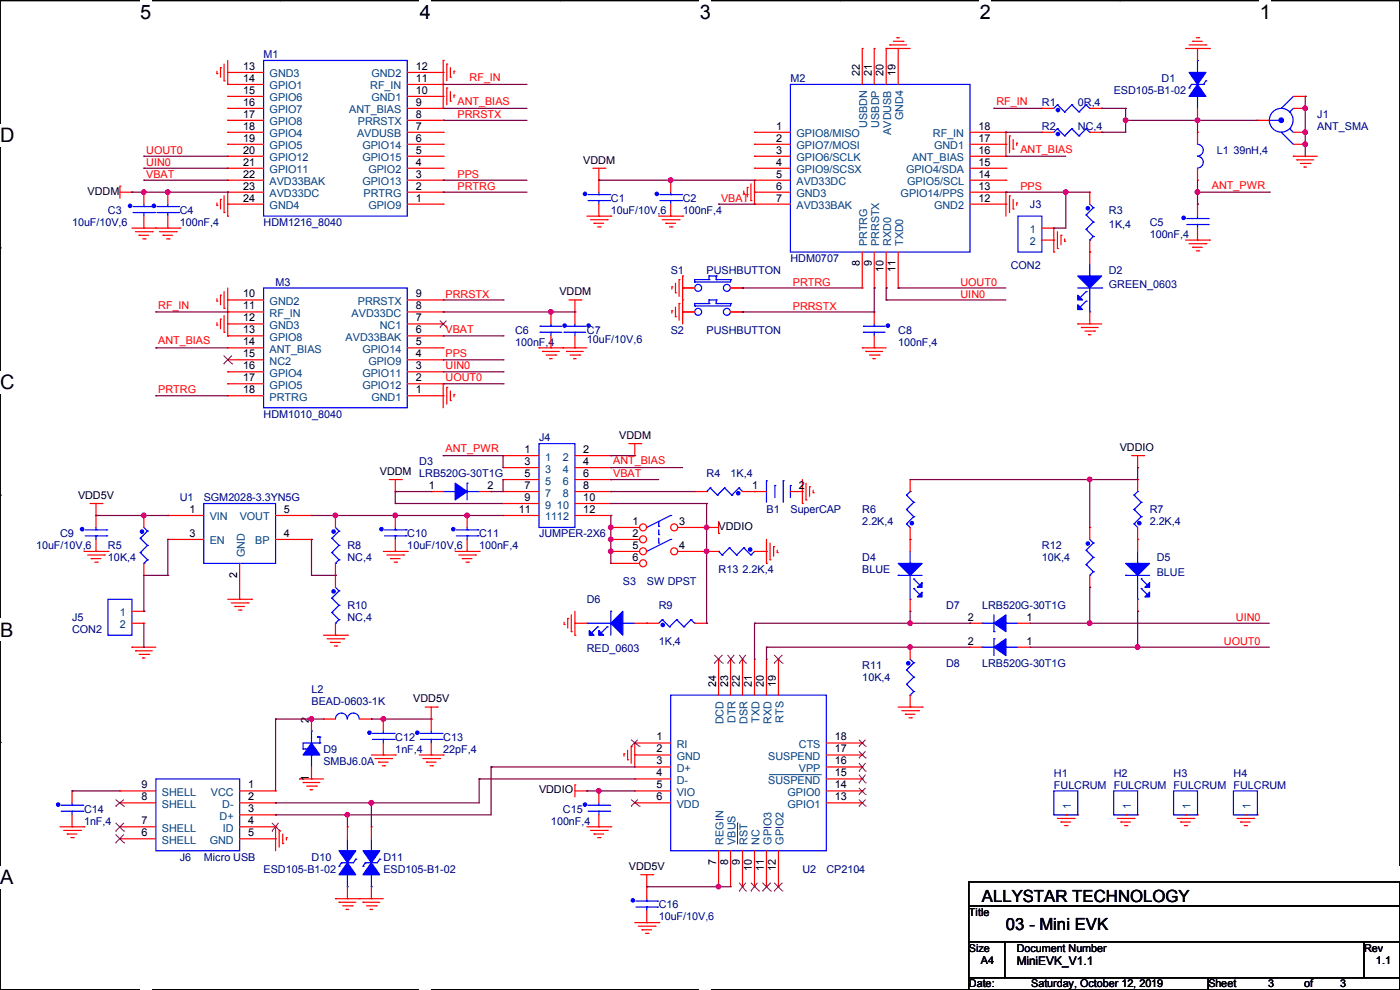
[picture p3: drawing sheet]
<svg xmlns="http://www.w3.org/2000/svg" width="297mm" height="210mm" viewBox="0 0 297 210" stroke-linecap="round" stroke-linejoin="round" font-family="sans-serif">
<defs><g id="words">
<g font-size="4.2">
<text x="29.7" y="3.9">5</text>
<text x="89.1" y="3.9">4</text>
<text x="148.5" y="3.9">3</text>
<text x="207.9" y="3.9">2</text>
<text x="267.2" y="3.9">1</text>
<text x="0" y="30.1">D</text>
<text x="0" y="82.6">C</text>
<text x="0" y="135">B</text>
<text x="0" y="187.5">A</text>
<text x="297" y="187.5">A</text>
</g>
<g font-size="3.6">
<text x="208.3" y="191.3">ALLYSTAR TECHNOLOGY</text>
<text x="213.4" y="197.4">03 - Mini EVK</text>
</g>
<text font-size="2.5" x="215.7" y="204.6">MiniEVK_V1.1</text>
<g font-size="2.3">
<text x="51.6" y="14.8">13</text>
<text x="51.6" y="17.4">14</text>
<text x="88.2" y="17.4">11</text>
<text x="88.2" y="14.8">12</text>
<text x="182.4" y="16.1" transform="rotate(-90 182.4 16.1)">22</text>
<text x="184.9" y="16.1" transform="rotate(-90 184.9 16.1)">21</text>
<text x="187.5" y="16.1" transform="rotate(-90 187.5 16.1)">20</text>
<text x="190" y="16.1" transform="rotate(-90 190 16.1)">19</text>
<text x="51.6" y="19.9">15</text>
<text x="51.6" y="22.4">16</text>
<text x="88.2" y="22.4">9</text>
<text x="88.2" y="19.9">10</text>
<text x="51.6" y="25">17</text>
<text x="51.6" y="27.5">18</text>
<text x="88.2" y="27.5">7</text>
<text x="88.2" y="25">8</text>
<text x="164.6" y="27.5">1</text>
<text x="207.6" y="27.5">18</text>
<text x="51.6" y="30.1">19</text>
<text x="51.6" y="32.6">20</text>
<text x="51.6" y="35.1">21</text>
<text x="88.2" y="35.1">4</text>
<text x="88.2" y="32.6">5</text>
<text x="88.2" y="30.1">6</text>
<text x="123.7" y="34.7">VDDM</text>
<text x="164.6" y="35.1">4</text>
<text x="164.6" y="32.6">3</text>
<text x="164.6" y="30.1">2</text>
<text x="207.6" y="32.6">16</text>
<text x="207.6" y="30.1">17</text>
<text x="207.6" y="35.1">15</text>
<text x="18.6" y="41.3">VDDM</text>
<text x="51.6" y="37.7">22</text>
<text x="51.6" y="40.2">23</text>
<text x="88.2" y="40.2">2</text>
<text x="88.2" y="37.7">3</text>
<text x="164.6" y="37.7">5</text>
<text x="164.6" y="40.2">6</text>
<text x="207.6" y="40.2">13</text>
<text x="207.6" y="37.7">14</text>
<text x="51.6" y="42.8">24</text>
<text x="88.2" y="42.8">1</text>
<text x="164.6" y="42.8">7</text>
<text x="207.6" y="42.8">12</text>
<text x="182.4" y="56.5" transform="rotate(-90 182.4 56.5)">8</text>
<text x="184.9" y="56.5" transform="rotate(-90 184.9 56.5)">9</text>
<text x="187.5" y="57.8" transform="rotate(-90 187.5 57.8)">10</text>
<text x="190" y="57.8" transform="rotate(-90 190 57.8)">11</text>
<text x="51.6" y="63.1">10</text>
<text x="51.6" y="65.6">11</text>
<text x="88.2" y="65.6">8</text>
<text x="88.2" y="63.1">9</text>
<text x="118.7" y="62.7">VDDM</text>
<text x="51.6" y="68.2">12</text>
<text x="51.6" y="70.7">13</text>
<text x="88.2" y="70.7">6</text>
<text x="88.2" y="68.2">7</text>
<text x="51.6" y="73.2">14</text>
<text x="51.6" y="75.8">15</text>
<text x="88.2" y="75.8">4</text>
<text x="88.2" y="73.2">5</text>
<text x="51.6" y="78.3">16</text>
<text x="51.6" y="80.9">17</text>
<text x="51.6" y="83.4">18</text>
<text x="88.2" y="83.4">1</text>
<text x="88.2" y="80.9">2</text>
<text x="88.2" y="78.3">3</text>
<text x="131.4" y="93.1">VDDM</text>
<text x="237.5" y="95.7">VDDIO</text>
<text x="80.6" y="100.8">VDDM</text>
<text x="111.3" y="96.1">1</text>
<text x="111.3" y="98.6">3</text>
<text x="111.3" y="101.2">5</text>
<text x="123.7" y="96.1">2</text>
<text x="123.7" y="98.6">4</text>
<text x="123.7" y="101.2">6</text>
<text x="16.6" y="105.8">VDD5V</text>
<text x="91" y="103.7">1</text>
<text x="103.4" y="103.7">2</text>
<text x="111.3" y="103.7">7</text>
<text x="111.3" y="106.3">9</text>
<text x="123.7" y="103.7">8</text>
<text x="123.7" y="106.3">10</text>
<text x="159.6" y="103.7">1</text>
<text x="169.5" y="103.7">2</text>
<text x="40.2" y="108.8">1</text>
<text x="40.2" y="113.9">3</text>
<text x="60.2" y="113.9">4</text>
<text x="60.2" y="108.8">5</text>
<text x="110" y="108.8">11</text>
<text x="123.7" y="108.8">12</text>
<text x="134.2" y="111.3">1</text>
<text x="134.2" y="113.9">2</text>
<text x="144.1" y="111.3">3</text>
<text x="152.5" y="112.4">VDDIO</text>
<text x="134.2" y="116.4">5</text>
<text x="134.2" y="119">6</text>
<text x="144.1" y="116.4">4</text>
<text x="50.3" y="122.6" transform="rotate(-90 50.3 122.6)">2</text>
<text x="205.3" y="131.7">2</text>
<text x="217.7" y="131.7">1</text>
<text x="205.3" y="136.7">2</text>
<text x="217.7" y="136.7">1</text>
<text x="87.7" y="149">VDD5V</text>
<text x="151.9" y="145.7" transform="rotate(-90 151.9 145.7)">24</text>
<text x="154.4" y="145.7" transform="rotate(-90 154.4 145.7)">23</text>
<text x="157" y="145.7" transform="rotate(-90 157 145.7)">22</text>
<text x="159.5" y="145.7" transform="rotate(-90 159.5 145.7)">21</text>
<text x="162.1" y="145.7" transform="rotate(-90 162.1 145.7)">20</text>
<text x="164.6" y="145.7" transform="rotate(-90 164.6 145.7)">19</text>
<text x="65.5" y="153.3" transform="rotate(-90 65.5 153.3)">2</text>
<text x="139.2" y="157.1">1</text>
<text x="139.2" y="159.6">2</text>
<text x="177.1" y="159.6">17</text>
<text x="177.1" y="157.1">18</text>
<text x="30" y="167.2">9</text>
<text x="52.6" y="167.2">1</text>
<text x="65.5" y="165.7" transform="rotate(-90 65.5 165.7)">1</text>
<text x="139.2" y="162.1">3</text>
<text x="139.2" y="164.7">4</text>
<text x="139.2" y="167.2">5</text>
<text x="177.1" y="167.2">14</text>
<text x="177.1" y="164.7">15</text>
<text x="177.1" y="162.1">16</text>
<text x="30" y="169.8">8</text>
<text x="52.6" y="169.8">2</text>
<text x="52.6" y="172.3">3</text>
<text x="114.4" y="168.3">VDDIO</text>
<text x="139.2" y="169.8">6</text>
<text x="177.1" y="169.8">13</text>
<text x="30" y="174.8">7</text>
<text x="30" y="177.4">6</text>
<text x="52.6" y="174.8">4</text>
<text x="52.6" y="177.4">5</text>
<text x="133.4" y="184.6">VDD5V</text>
<text x="151.9" y="183.5" transform="rotate(-90 151.9 183.5)">7</text>
<text x="154.4" y="183.5" transform="rotate(-90 154.4 183.5)">8</text>
<text x="157" y="183.5" transform="rotate(-90 157 183.5)">9</text>
<text x="159.5" y="184.8" transform="rotate(-90 159.5 184.8)">10</text>
<text x="162.1" y="184.8" transform="rotate(-90 162.1 184.8)">11</text>
<text x="164.6" y="184.8" transform="rotate(-90 164.6 184.8)">12</text>
<text x="205.5" y="194.2">Title</text>
<text x="205.5" y="201.8">Size</text>
<text x="215.7" y="201.8">Document Number</text>
<text x="289.4" y="201.8">Rev</text>
<text x="205.5" y="209.5">Date:</text>
<text x="208.1" y="204.4">A4</text>
<text x="218.7" y="209.5">Saturday, October 12, 2019</text>
<text x="256.3" y="209.5">Sheet</text>
<text x="269" y="209.5">3</text>
<text x="276.7" y="209.5">of</text>
<text x="284.3" y="209.5">3</text>
<text x="291.9" y="204.4">1.1</text>
</g>
<g font-size="2.3" fill="#000080">
<text x="55.9" y="12.4">M1</text>
<text x="167.7" y="17.4">M2</text>
<text x="246.4" y="17.4">D1</text>
<text x="221" y="22.5">R1</text>
<text x="228.7" y="22.5">0R,4</text>
<text x="236.3" y="20">ESD105-B1-02</text>
<text x="221" y="27.6">R2</text>
<text x="228.7" y="27.6">NC,4</text>
<text x="279.5" y="25.1">J1</text>
<text x="279.5" y="27.6">ANT_SMA</text>
<text x="258.1" y="32.7">L1</text>
<text x="261.7" y="32.7">39nH,4</text>
<text x="15.3" y="47.9">10uF/10V,6</text>
<text x="22.9" y="45.4">C3</text>
<text x="38.1" y="45.4">C4</text>
<text x="38.1" y="47.9">100nF,4</text>
<text x="55.9" y="47.9">HDM1216_8040</text>
<text x="129.6" y="42.8">C1</text>
<text x="129.6" y="45.4">10uF/10V,6</text>
<text x="144.8" y="42.8">C2</text>
<text x="144.8" y="45.4">100nF,4</text>
<text x="218.5" y="44.1">J3</text>
<text x="235.3" y="45.4">R3</text>
<text x="243.9" y="47.9">C5</text>
<text x="235.3" y="48.4">1K,4</text>
<text x="243.9" y="50.5">100nF,4</text>
<text x="142.3" y="58.1">S1</text>
<text x="149.9" y="58.1">PUSHBUTTON</text>
<text x="167.7" y="55.5">HDM0707</text>
<text x="214.4" y="57.1">CON2</text>
<text x="235.2" y="58.1">D2</text>
<text x="58.5" y="60.6">M3</text>
<text x="235.2" y="61.1">GREEN_0603</text>
<text x="109.3" y="70.8">C6</text>
<text x="124.5" y="70.8">C7</text>
<text x="142.3" y="70.8">S2</text>
<text x="149.9" y="70.8">PUSHBUTTON</text>
<text x="190.6" y="70.8">C8</text>
<text x="109.3" y="73.3">100nF,4</text>
<text x="124.5" y="72.8">10uF/10V,6</text>
<text x="190.6" y="73.3">100nF,4</text>
<text x="55.9" y="88.6">HDM1010_8040</text>
<text x="114.4" y="93.6">J4</text>
<text x="88.9" y="98.7">D3</text>
<text x="88.9" y="101.3">LRB520G-30T1G</text>
<text x="149.9" y="101.3">R4</text>
<text x="155" y="101.3">1K,4</text>
<text x="38.1" y="106.3">U1</text>
<text x="43.2" y="106.3">SGM2028-3.3YN5G</text>
<text x="12.7" y="114">C9</text>
<text x="86.4" y="114">C10</text>
<text x="101.6" y="114">C11</text>
<text x="114.4" y="114">JUMPER-2X6</text>
<text x="162.6" y="108.9">B1</text>
<text x="167.7" y="108.9">SuperCAP</text>
<text x="182.9" y="108.9">R6</text>
<text x="182.9" y="111.4">2.2K,4</text>
<text x="243.9" y="108.9">R7</text>
<text x="243.9" y="111.4">2.2K,4</text>
<text x="7.7" y="116.5">10uF/10V,6</text>
<text x="22.9" y="116.5">R5</text>
<text x="22.9" y="119">10K,4</text>
<text x="73.7" y="116.5">R8</text>
<text x="73.7" y="119">NC,4</text>
<text x="86.4" y="116.5">10uF/10V,6</text>
<text x="101.6" y="116.5">100nF,4</text>
<text x="182.9" y="119">D4</text>
<text x="221" y="116.5">R12</text>
<text x="221" y="119">10K,4</text>
<text x="245.4" y="119">D5</text>
<text x="132.1" y="124.1">S3</text>
<text x="137.2" y="124.1">SW DPST</text>
<text x="152.5" y="121.6">R13</text>
<text x="157.5" y="121.6">2.2K,4</text>
<text x="182.9" y="121.6">BLUE</text>
<text x="245.4" y="122.1">BLUE</text>
<text x="15.3" y="131.7">J5</text>
<text x="73.7" y="129.2">R10</text>
<text x="73.7" y="131.7">NC,4</text>
<text x="124.5" y="127.9">D6</text>
<text x="139.8" y="129.2">R9</text>
<text x="200.7" y="129.2">D7</text>
<text x="208.3" y="129.2">LRB520G-30T1G</text>
<text x="15.3" y="134.3">CON2</text>
<text x="139.8" y="136.8">1K,4</text>
<text x="124.5" y="138.3">RED_0603</text>
<text x="182.9" y="141.9">R11</text>
<text x="200.7" y="141.4">D8</text>
<text x="208.3" y="141.4">LRB520G-30T1G</text>
<text x="66.1" y="147">L2</text>
<text x="66.1" y="149.5">BEAD-0603-1K</text>
<text x="182.9" y="144.4">10K,4</text>
<text x="68.6" y="159.7">D9</text>
<text x="83.9" y="157.1">C12</text>
<text x="83.9" y="159.7">1nF,4</text>
<text x="94" y="157.1">C13</text>
<text x="94" y="159.7">22pF,4</text>
<text x="68.6" y="162.2">SMBJ6.0A</text>
<text x="223.6" y="164.8">H1</text>
<text x="223.6" y="167.3">FULCRUM FULCRUM FULCRUM FULCRUM</text>
<text x="236.3" y="164.8">H2</text>
<text x="249" y="164.8">H3</text>
<text x="261.7" y="164.8">H4</text>
<text x="17.8" y="172.4">C14</text>
<text x="119.4" y="172.4">C15</text>
<text x="17.8" y="174.9">1nF,4</text>
<text x="116.9" y="174.9">100nF,4</text>
<text x="38.1" y="182.5">J6</text>
<text x="43.2" y="182.5">Micro USB</text>
<text x="55.9" y="185.1">ESD105-B1-02</text>
<text x="66.1" y="182.5">D10</text>
<text x="81.3" y="182.5">D11</text>
<text x="81.3" y="185.1">ESD105-B1-02</text>
<text x="170.2" y="185.1">U2</text>
<text x="175.3" y="185.1">CP2104</text>
<text x="139.8" y="192.7">C16</text>
<text x="139.8" y="195.2">10uF/10V,6</text>
</g>
<g font-size="2.3" fill="#004080">
<text x="57.2" y="16.4">GND3</text>
<text x="78.8" y="16.4">GND2</text>
<text x="57.2" y="19">GPIO1</text>
<text x="57.2" y="21.5">GPIO6</text>
<text x="78.5" y="19">RF_IN</text>
<text x="78.8" y="21.5">GND1</text>
<text x="57.2" y="24">GPIO7</text>
<text x="57.2" y="26.6">GPIO8</text>
<text x="57.2" y="29.1">GPIO4</text>
<text x="74.1" y="24">ANT_BIAS</text>
<text x="75.7" y="29.1">AVDUSB</text>
<text x="75.9" y="26.6">PRRSTX</text>
<text x="169" y="29.1">GPIO8/MISO</text>
<text x="184" y="27.2" transform="rotate(-90 184 27.2)">USBDN</text>
<text x="186.5" y="27.1" transform="rotate(-90 186.5 27.1)">USBDP</text>
<text x="189.1" y="28.6" transform="rotate(-90 189.1 28.6)">AVDUSB</text>
<text x="191.6" y="25.5" transform="rotate(-90 191.6 25.5)">GND4</text>
<text x="197.9" y="29.1">RF_IN</text>
<text x="57.2" y="31.7">GPIO5</text>
<text x="57.2" y="34.2">GPIO12</text>
<text x="76.9" y="34.2">GPIO15</text>
<text x="76.9" y="31.7">GPIO14</text>
<text x="169" y="34.2">GPIO6/SCLK</text>
<text x="169" y="31.7">GPIO7/MOSI</text>
<text x="193.5" y="34.2">ANT_BIAS</text>
<text x="198.2" y="31.7">GND1</text>
<text x="57.2" y="36.7">GPIO11</text>
<text x="57.2" y="39.3">AVD33BAK</text>
<text x="57.2" y="41.8">AVD33DC</text>
<text x="76.9" y="39.3">GPIO13</text>
<text x="77.1" y="41.8">PRTRG</text>
<text x="78.2" y="36.7">GPIO2</text>
<text x="169" y="36.7">GPIO9/SCSX</text>
<text x="169" y="39.3">AVD33DC</text>
<text x="169" y="41.8">GND3</text>
<text x="191.1" y="41.8">GPIO14/PPS</text>
<text x="192.2" y="36.7">GPIO4/SDA</text>
<text x="192.5" y="39.3">GPIO5/SCL</text>
<text x="57.2" y="44.4">GND4</text>
<text x="78.2" y="44.4">GPIO9</text>
<text x="169" y="44.4">AVD33BAK</text>
<text x="198.2" y="44.4">GND2</text>
<text x="184" y="52.2" transform="rotate(-90 184 52.2)">PRTRG</text>
<text x="186.5" y="52.2" transform="rotate(-90 186.5 52.2)">PRRSTX</text>
<text x="189.1" y="52.2" transform="rotate(-90 189.1 52.2)">RXD0</text>
<text x="191.6" y="52.2" transform="rotate(-90 191.6 52.2)">TXD0</text>
<text x="218.5" y="49.4">1</text>
<text x="218.5" y="52">2</text>
<text x="57.2" y="64.7">GND2</text>
<text x="75.9" y="64.7">PRRSTX</text>
<text x="57.2" y="67.2">RF_IN</text>
<text x="57.2" y="69.8">GND3</text>
<text x="74.6" y="67.2">AVD33DC</text>
<text x="80.6" y="69.8">NC1</text>
<text x="57.2" y="72.3">GPIO8</text>
<text x="57.2" y="74.8">ANT_BIAS</text>
<text x="57.2" y="77.4">NC2</text>
<text x="73.3" y="72.3">AVD33BAK</text>
<text x="76.9" y="74.8">GPIO14</text>
<text x="78.2" y="77.4">GPIO9</text>
<text x="57.2" y="79.9">GPIO4</text>
<text x="57.2" y="82.5">GPIO5</text>
<text x="76.9" y="82.5">GPIO12</text>
<text x="76.9" y="79.9">GPIO11</text>
<text x="57.2" y="85">PRTRG</text>
<text x="78.8" y="85">GND1</text>
<text x="115.6" y="97.7">1</text>
<text x="115.6" y="100.2">3</text>
<text x="119.4" y="97.7">2</text>
<text x="119.4" y="100.2">4</text>
<text x="115.6" y="102.8">5</text>
<text x="115.6" y="105.3">7</text>
<text x="115.6" y="107.9">9</text>
<text x="118.2" y="107.9">10</text>
<text x="119.4" y="102.8">6</text>
<text x="119.4" y="105.3">8</text>
<text x="44.5" y="110.4">VIN</text>
<text x="50.8" y="110.4">VOUT</text>
<text x="115.6" y="110.4">1112</text>
<text x="44.5" y="115.5">EN</text>
<text x="51.9" y="118.2" transform="rotate(-90 51.9 118.2)">GND</text>
<text x="54.1" y="115.5">BP</text>
<text x="25.4" y="130.7">1</text>
<text x="25.4" y="133.3">2</text>
<text x="153.5" y="153.7" transform="rotate(-90 153.5 153.7)">DCD</text>
<text x="156.1" y="153.4" transform="rotate(-90 156.1 153.4)">DTR</text>
<text x="158.6" y="153.5" transform="rotate(-90 158.6 153.5)">DSR</text>
<text x="161.1" y="153.3" transform="rotate(-90 161.1 153.3)">TXD</text>
<text x="163.7" y="153.5" transform="rotate(-90 163.7 153.5)">RXD</text>
<text x="166.2" y="153.3" transform="rotate(-90 166.2 153.3)">RTS</text>
<text x="143.6" y="158.7">RI</text>
<text x="143.6" y="161.2">GND</text>
<text x="163" y="161.2">SUSPEND</text>
<text x="169.5" y="158.7">CTS</text>
<text x="143.6" y="163.7">D+</text>
<text x="143.6" y="166.3">D-</text>
<text x="163" y="166.3">SUSPEND</text>
<text x="169.5" y="163.7">VPP</text>
<text x="34.3" y="168.8">SHELL</text>
<text x="34.3" y="171.4">SHELL</text>
<text x="44.7" y="168.8">VCC</text>
<text x="46.6" y="173.9">D+</text>
<text x="47.2" y="171.4">D-</text>
<text x="143.6" y="168.8">VIO</text>
<text x="143.6" y="171.4">VDD</text>
<text x="167.1" y="171.4">GPIO1</text>
<text x="167.1" y="168.8">GPIO0</text>
<text x="227.2" y="171.6" transform="rotate(-90 227.2 171.6)">1</text>
<text x="239.9" y="171.6" transform="rotate(-90 239.9 171.6)">1</text>
<text x="252.6" y="171.6" transform="rotate(-90 252.6 171.6)">1</text>
<text x="265.3" y="171.6" transform="rotate(-90 265.3 171.6)">1</text>
<text x="34.3" y="176.4">SHELL</text>
<text x="34.3" y="179">SHELL</text>
<text x="44.5" y="179">GND</text>
<text x="47.3" y="176.4">ID</text>
<text x="153.5" y="179.2" transform="rotate(-90 153.5 179.2)">REGIN</text>
<text x="156.1" y="179.2" transform="rotate(-90 156.1 179.2)">VBUS</text>
<text x="158.6" y="179.2" transform="rotate(-90 158.6 179.2)">RST</text>
<text x="161.1" y="179.2" transform="rotate(-90 161.1 179.2)">NC</text>
<text x="163.7" y="179.2" transform="rotate(-90 163.7 179.2)">GPIO3</text>
<text x="166.2" y="179.2" transform="rotate(-90 166.2 179.2)">GPIO2</text>
</g>
<g font-size="2.3" fill="#f00">
<text x="99.6" y="17.2">RF_IN</text>
<text x="97.1" y="22.3">ANT_BIAS</text>
<text x="211.4" y="22.3">RF_IN</text>
<text x="97.1" y="25">PRRSTX</text>
<text x="31" y="35.2">UIN0</text>
<text x="31" y="32.6">UOUT0</text>
<text x="216.5" y="32.4">ANT_BIAS</text>
<text x="31" y="37.7">VBAT</text>
<text x="97.1" y="37.7">PPS</text>
<text x="97.1" y="40.3">PRTRG</text>
<text x="216.5" y="40.3">PPS</text>
<text x="257.1" y="40">ANT_PWR</text>
<text x="153" y="42.8">VBAT</text>
<text x="33.6" y="65.4">RF_IN</text>
<text x="94.5" y="63.1">PRRSTX</text>
<text x="168.2" y="60.6">PRTRG</text>
<text x="168.2" y="65.7">PRRSTX</text>
<text x="203.8" y="63.1">UIN0</text>
<text x="203.8" y="60.6">UOUT0</text>
<text x="94.5" y="70.7">VBAT</text>
<text x="33.6" y="73.1">ANT_BIAS</text>
<text x="94.5" y="75.8">PPS</text>
<text x="33.6" y="83.4">PRTRG</text>
<text x="94.5" y="80.9">UOUT0</text>
<text x="94.5" y="78.4">UIN0</text>
<text x="94.5" y="95.9">ANT_PWR</text>
<text x="130.1" y="98.5">ANT_BIAS</text>
<text x="130.1" y="101.2">VBAT</text>
<text x="262.2" y="131.7">UIN0</text>
<text x="259.6" y="136.8">UOUT0</text>
</g>
</g></defs>
<path d="M0 .1h297v209.8h-297z" fill="none" stroke="#000" stroke-width=".25"/>
<g fill="#fff">
<path d="M29.7 .1h2.4v4.8h-2.4z"/>
<path d="M29.7 209.9l2.4 .1z"/>
</g>
<path d="M59.4 .1h.1M59.4 209.9h.1" fill="none" stroke="#000" stroke-width=".25"/>
<g fill="#fff">
<path d="M89.1 .1h2.3v4.8h-2.3z"/>
<path d="M89.1 209.9l2.3 .1z"/>
</g>
<path d="M118.8 .1h.1M118.8 209.9h.1" fill="none" stroke="#000" stroke-width=".25"/>
<g fill="#fff">
<path d="M148.5 .1h2.3v4.8h-2.3z"/>
<path d="M148.5 209.9l2.3 .1z"/>
</g>
<path d="M178.2 .1h.1M178.2 209.9h.1" fill="none" stroke="#000" stroke-width=".25"/>
<g fill="#fff">
<path d="M207.9 .1h2.3v4.8h-2.3z"/>
<path d="M207.9 209.9l2.3 .1z"/>
</g>
<path d="M237.6 .1h.1M237.6 209.9h.1" fill="none" stroke="#000" stroke-width=".25"/>
<g fill="#fff">
<path d="M267.3 .1h2.3v4.8h-2.3z"/>
<path d="M267.3 209.9l2.3 .1z"/>
<path d="M0 26.3h3.1v4.8h-3.1z"/>
<path d="M0 78.8h3.1v4.7h-3.1z"/>
</g>
<path d="M0 52.6h.1M297 52.6h.1" fill="none" stroke="#000" stroke-width=".25"/>
<path d="M0 131.2h2.9v4.8h-2.9z" fill="#fff"/>
<path d="M0 105h.1M297 105h.1" fill="none" stroke="#000" stroke-width=".25"/>
<g fill="#fff">
<path d="M0 183.7h2.9v4.7h-2.9z"/>
<path d="M296.9 183.7h.1v4.7h-.1z"/>
</g>
<path d="M0 157.5h.1M297 157.5h.1M205.5 187.1h91.5v5.1h-91.5zM205.5 192.2h91.5v7.6h-91.5zM205.5 199.8h7.6v7.6h-7.6zM213.1 199.8h76.2v7.6h-76.2zM289.3 199.8h7.7v7.6h-7.7zM205.5 207.4h50.8v2.5h-50.8zM256.3 207.4h40.7v2.5h-40.7z" fill="none" stroke="#000" stroke-width=".25"/>
<g fill="none" stroke="#f00" stroke-width=".25">
<path d="M46 15.6h.1M46 15.1v.5M46.8 14.4h.1M46.8 14.4v2M47.5 17.1h.1M47.5 13.6v3.5M48.3 17.9h.1M48.3 15.4h.1M48.3 12.8v5.1M48.3 17.9h7.6M48.3 15.4h7.6M86.4 17.9h7.6"/>
<path d="M86.4 15.4h7.6M94 12.8h.1M94 17.9h.1M94 15.4h.1M94 12.8v10.2M94.8 13.6h.1M94.8 18.7h.1M94.8 13.6v3.5M94.8 18.7v3.5M95.5 16.4h.1M95.5 14.4v2M95.5 19.4v2.1"/>
<path d="M96.3 15.1h.1M96.3 15.1v.5M182.9 10.3h.1M182.9 10.3v7.6M185.5 10.3h.1M185.5 10.3v7.6M188 10.3h.1M188 10.3h5.1M188 10.3v7.6M188.8 9.5h.1M188.8 9.5h3.5M189.5 8.8h2.1"/>
<path d="M190.3 8h.1M190.3 8h.5M190.5 10.3h.1M190.5 10.3v7.6M191.6 8.8h.1M251.5 10.3h5.1M252.3 9.5h3.5M253 8.8h.1M253 8.8h2.1M253.8 8h.5M254 10.3h.1M254 10.3v2.5"/>
<path d="M254.3 8h.1M255.8 9.5h.1M256.6 10.3h.1M25.4 39.5h.1M25.4 39.5v2.5M48.3 20.4h.1M48.3 23h.1M48.3 25.5h.1M48.3 28.1h.1M48.3 30.6h.1M48.3 33.1h.1M48.3 35.7h.1"/>
<path d="M48.3 38.2h.1M48.3 33.1h7.6M48.3 35.7h7.6M48.3 25.5h7.6M48.3 20.4h7.6M48.3 23h7.6M48.3 28.1h7.6M48.3 30.6h7.6M48.3 38.2h7.6M86.4 33.1h7.6M86.4 35.7h7.6M86.4 25.5h7.6"/>
<path d="M86.4 20.4h7.6M86.4 23h7.6M86.4 28.1h7.6M86.4 30.6h7.6M86.4 38.2h7.6M94 38.2h.1M94 35.7h.1M94 33.1h.1M94 30.6h.1M94 28.1h.1M94 25.5h.1M94 23h.1"/>
<path d="M94 20.4h.1M95.5 21.5h.1M96.3 20.2h.1M96.3 20.2v.5M125.8 35.7h2.5M127 38.2h.1M127 35.7v5.1M128.3 35.7h.1M142.3 38.2h.1M142.3 38.2v2.6M158.5 39.8h.1M158.5 39.8v2"/>
<path d="M159.3 39v3.5M160.1 35.7h.1M160.1 33.1h.1M160.1 30.6h.1M160.1 28.1h.1M160.1 38.2h.1M160.1 33.1h7.6M160.1 35.7h7.6M160.1 38.2v5.1M160.1 28.1h7.6M160.1 30.6h7.6M160.1 38.2h7.6"/>
<path d="M205.8 33.1h7.6M205.8 35.7h7.6M205.8 28.1h7.6M205.8 30.6h7.6M205.8 38.2h7.6M213.4 28.1h.1M213.4 33.1h.1M213.4 30.6h.1M213.4 35.7h.1M213.4 38.2h.1M213.4 28.1v5M214.2 28.8h.1"/>
<path d="M214.2 28.8v3.6M214.9 31.6h.1M214.9 29.6v2M215.7 30.4h.1M215.7 30.4v.5M221 23h.1M221 23h2.6M231.2 23h2.5M233.7 23h.1M254 38.2h.1M254 28.1h.1M254 25.5h.1"/>
<path d="M254 23v2.5M254 28.1v2.5M254 35.7v2.5M266.7 25.5h.1M266.7 25.5h2.6M274.4 33.1h.1M274.4 33.1h5M274.4 20.4h2.5M274.4 23h2.5M274.4 28.1h2.5M274.4 30.6h2.5M275.1 33.9h.1"/>
<path d="M275.1 33.9h3.6M275.9 34.7h2M276.6 35.4h.1M276.6 35.4h.6M276.9 20.4h.1M276.9 23h.1M276.9 28.1h.1M276.9 30.6h.1M277.9 34.7h.1M25.4 40.8h2.6M28 40.8h.1M28 48.4h10.1"/>
<path d="M28.7 49.1h3.6M29.5 49.9h.1M29.5 49.9h2M30.3 50.7h.5M30.5 40.8h.1M30.5 48.4h.1M30.5 40.8v2.5M30.5 45.8v2.6M30.8 50.7h.1M32.3 49.1h.1M33.1 48.4h.1M33.8 49.1h3.6"/>
<path d="M34.6 49.9h.1M34.6 49.9h2M35.3 50.7h.6M35.6 40.8h.1M35.6 48.4h.1M35.6 40.8v2.5M35.6 45.8v2.6M35.9 50.7h.1M37.4 49.1h.1M38.1 48.4h.1M46 43.6h.1M46 43.1v.5"/>
<path d="M46.8 42.3h.1M46.8 42.3v2M47.5 45.1h.1M47.5 41.5v3.6M48.3 45.8h.1M48.3 40.8h.1M48.3 43.3h.1M48.3 40.8v5M48.3 40.8h7.6M48.3 43.3h7.6M86.4 40.8h7.6M86.4 43.3h7.6"/>
<path d="M94 43.3h.1M94 40.8h.1M124.5 45.8h5.1M125.3 46.6h3.5M126 47.4h.1M126 47.4h2.1M126.8 48.1h.5M127 45.8h.1M127 43.3v2.5M127.3 48.1h.1M128.8 46.6h.1M129.6 45.8h.1"/>
<path d="M139.7 45.8h5.1M140.5 46.6h3.6M141.3 47.4h.1M141.3 47.4h2M142 48.1h.5M142.3 45.8h.1M142.3 43.3v2.5M142.5 48.1h.1M144.1 59.3h.1M144.1 46.6h.1M144.1 59.3v3.6M144.8 58.5h.1"/>
<path d="M144.8 45.8h.1M144.8 58.5v10.2M157.8 41h.1M157.8 40.5v.5M159.3 42.5h.1M160.1 43.3h.1M160.1 40.8h.1M160.1 40.8h7.6M160.1 43.3h7.6M182.9 53.5v7.6M185.5 53.5v7.6M188 53.5v7.6"/>
<path d="M190.5 53.5v7.6M205.8 40.8h7.6M205.8 43.3h7.6M213.4 40.8h.1M213.4 43.3h.1M213.4 40.8v5M214.2 41.5h.1M214.2 41.5v3.6M214.9 44.3h.1M214.9 42.3v2M215.7 43.1h.1M215.7 43.1v.5"/>
<path d="M221 50.9h2.6M221 48.4h2.6M223.6 53.5h.1M223.6 48.4h.1M223.6 50.9h.1M223.6 48.4v5.1M224.3 52.7h.1M224.3 49.1v3.6M225.1 49.9h.1M225.1 49.9v2M225.8 51.2h.1M225.8 50.7v.5"/>
<path d="M231.2 53.5h.1M231.2 40.8h.1M231.2 40.8v2.5M231.2 50.9v5.1M251.5 50.9h5.1M252.3 51.7h3.5M253 52.5h.1M253 52.5h2.1M253.8 53.2h.5M254 43.3h.1M254 50.9h.1M254 43.3v2.5"/>
<path d="M254 48.4v2.5M254.3 53.2h.1M255.8 51.7h.1M256.6 50.9h.1M46 69h.1M46 63.9h.1M46 63.4v.5M46 68.5v.5M46.8 67.7h.1M46.8 62.6h.1M46.8 62.6v2M46.8 67.7v2"/>
<path d="M47.5 70.5h.1M47.5 65.4h.1M47.5 61.8v3.6M47.5 66.9v3.6M48.3 71.2h.1M48.3 66.2h.1M48.3 63.6h.1M48.3 68.7h.1M48.3 73.8h.1M48.3 76.3h.1M48.3 78.9h.1M48.3 73.8h7.6"/>
<path d="M48.3 61.1v10.1M48.3 63.6h7.6M48.3 68.7h7.6M48.3 66.2h7.6M48.3 78.9h7.6M48.3 76.3h7.6M48.3 71.2h7.6M86.4 73.8h7.6M86.4 63.6h7.6M86.4 68.7h7.6M86.4 66.2h7.6M86.4 78.9h7.6"/>
<path d="M86.4 76.3h7.6M86.4 71.2h7.6M94 78.9h.1M94 76.3h.1M94 73.8h.1M94 71.2h.1M94 68.7h.1M94 66.2h.1M94 63.6h.1M114.3 73.8h.1M114.3 73.8h10.2M115.1 74.5h.1"/>
<path d="M115.1 74.5h3.6M115.9 75.3h2M116.6 76.1h.1M116.6 76.1h.5M116.9 66.2h.1M116.9 73.8h.1M116.9 66.2v2.5M116.9 71.2v2.6M117.9 75.3h.1M119.4 73.8h.1M120.2 74.5h.1M120.2 74.5h3.5"/>
<path d="M120.7 63.6h2.5M120.9 75.3h2.1M121.7 76.1h.1M121.7 76.1h.5M122 66.2h.1M122 73.8h.1M122 63.6v5.1M122 71.2v2.6M123 75.3h.1M123.2 63.6h.1M142.5 60.8h.1M142.5 65.9h.1"/>
<path d="M142.5 60.8v.5M142.5 65.9v.5M143.3 62.1h.1M143.3 67.2h.1M143.3 60.1v2M143.3 65.2v2M144.1 64.4h.1M144.1 64.4v3.5M144.8 63.6h.1M144.8 66.2h.1M144.8 61.1h.1M144.8 66.2h2.6"/>
<path d="M144.8 61.1h2.6M155 66.2h2.5M155 61.1h2.5M157.5 66.2h.1M157.5 61.1h.1M182.9 73.8h.1M182.9 61.1h.1M182.9 73.8h5.1M183.7 74.5h.1M183.7 74.5h3.5M184.4 75.3h2.1M185.2 76.1h.1"/>
<path d="M185.2 76.1h.5M185.5 66.2h.1M185.5 73.8h.1M185.5 61.1h.1M185.5 66.2v2.5M185.5 71.2v2.6M186.5 75.3h.1M188 61.1h.1M190.5 61.1h.1M228.6 68.7h.1M228.6 68.7h5.1M229.4 69.5h.1"/>
<path d="M229.4 69.5h3.6M230.2 70.2h2M230.9 71h.1M230.9 71h.5M231.2 68.7h.1M231.2 66.2v2.5M232.2 70.2h.1M48.3 81.4h.1M48.3 83.9h.1M48.3 83.9h7.6M48.3 81.4h7.6M86.4 83.9h7.6"/>
<path d="M86.4 81.4h7.6M94 81.4h.1M94 83.9h.1M94 81.4v5.1M94.8 82.2h.1M94.8 82.2v3.5M95.5 85h.1M95.5 82.9v2.1M96.3 83.7h.1M96.3 83.7v.5M106.7 96.6h.1M106.7 99.2h.1"/>
<path d="M106.7 96.6h7.6M106.7 99.2h7.6M122 96.6h7.6M122 99.2h7.6M129.6 96.6h.1M129.6 99.2h.1M133.4 94.1h2.5M134.7 96.6h.1M134.7 94.1v2.5M135.9 94.1h.1M240.1 96.6h2.5M241.3 99.2h.1"/>
<path d="M241.3 96.6v2.6M242.6 96.6h.1M17.8 117h5.1M18.6 117.7h3.5M19.1 106.8h2.5M19.3 118.5h.1M19.3 118.5h2.1M20.1 119.3h.5M20.4 109.3h.1M20.4 106.8v2.5M20.6 119.3h.1M21.6 106.8h.1"/>
<path d="M22.1 117.7h.1M22.9 117h.1M30.5 109.3h.1M30.5 109.3v2.6M30.5 119.5v2.5M35.6 109.3h.1M35.6 114.4h.1M35.6 109.3h7.6M35.6 114.4h7.6M50.8 119.5v7.6M58.5 109.3h7.6M58.5 114.4h7.6"/>
<path d="M66.1 114.4h.1M66.1 109.3h.1M71.2 109.3h.1M71.2 109.3v2.6M71.2 119.5v5.1M81.3 117h5.1M82.1 117.7h3.5M82.6 101.7h2.5M82.8 118.5h.1M82.8 118.5h2.1M83.6 119.3h.5M83.9 104.3h.1"/>
<path d="M83.9 109.3h.1M83.9 117h.1M83.9 101.7v2.6M83.9 109.3v2.6M83.9 114.4v2.6M84.1 119.3h.1M85.1 101.7h.1M85.6 117.7h.1M86.4 117h.1M91.5 104.3h.1M91.5 104.3h2.5M96.6 117h5"/>
<path d="M97.3 117.7h3.6M98.1 118.5h.1M98.1 118.5h2M98.8 119.3h.6M99.1 109.3h.1M99.1 117h.1M99.1 109.3v2.6M99.1 114.4v2.6M99.4 119.3h.1M100.9 117.7h.1M101.6 117h.1M101.6 104.3h2.6"/>
<path d="M104.2 104.3h.1M106.7 101.7h.1M106.7 104.3h.1M106.7 106.8h.1M106.7 109.3h.1M106.7 106.8h7.6M106.7 101.7h7.6M106.7 104.3h7.6M106.7 109.3h7.6M122 106.8h7.6M122 101.7h7.6M122 104.3h7.6"/>
<path d="M122 109.3h7.6M129.6 101.7h.1M129.6 104.3h.1M129.6 106.8h.1M129.6 109.3h.1M147.4 104.3h.1M147.4 104.3h2.5M149.9 111.9h.1M149.9 117h.1M149.9 117h2.5M149.9 111.9h2.5M152.4 113.2h.1"/>
<path d="M152.4 110.6v2.6M157.5 104.3h5.1M160.1 104.3h.1M160.1 117h2.5M162.6 119.5h.1M162.6 117h.1M162.6 114.4v5.1M163.4 118.7h.1M163.4 115.2v3.5M164.1 116h.1M164.1 116v2M164.9 117.2h.1"/>
<path d="M164.9 116.7v.5M167.7 104.3h2.5M170.2 106.8h.1M170.2 104.3h.1M170.2 101.7v5.1M171 106h.1M171 102.5v3.5M171.7 103.3h.1M171.7 103.3v2M172.5 104.5h.1M172.5 104v.5M193.1 114.4h.1"/>
<path d="M193.1 101.7h.1M193.1 101.7v2.6M193.1 111.9v5.1M231.2 111.9h.1M231.2 111.9v2.5M241.3 114.4h.1M241.3 101.7h.1M241.3 101.7v2.6M241.3 111.9v5.1M28 137.3h.1M28 137.3h5.1M28 132.2h2.5"/>
<path d="M28 129.7h2.5M28.7 138h.1M28.7 138h3.6M29.5 138.8h2M30.3 139.6h.1M30.3 139.6h.5M30.5 129.7h.1M30.5 132.2h.1M30.5 122h.1M31.5 138.8h.1M48.3 127.1h5.1M49.1 127.9h3.5"/>
<path d="M49.8 128.7h.1M49.8 128.7h2.1M50.6 129.4h.5M50.8 127.1h.1M51.1 129.4h.1M52.6 127.9h.1M53.4 127.1h.1M68.6 134.7h5.1M69.4 135.5h3.5M70.1 136.3h.1M70.1 136.3h2.1M70.9 137h.5"/>
<path d="M71.2 122h.1M71.2 134.7h.1M71.2 132.2v2.5M71.4 137h.1M72.9 135.5h.1M73.7 134.7h.1M119.7 132.5h.1M119.7 132v.5M120.4 131.2h.1M120.4 131.2v2M121.2 134h.1M121.2 130.4v3.6"/>
<path d="M122 134.7h.1M122 132.2h.1M122 129.7v5M122 132.2h2.5M134.7 132.2h5M137.2 132.2h.1M147.4 132.2h2.5M149.9 132.2h.1M152.4 139.8h.1M152.4 139.8v7.6M155 139.8h.1M155 139.8v7.6"/>
<path d="M157.5 139.8h.1M157.5 139.8v7.6M160.1 139.8h.1M160.1 139.8v7.6M162.6 139.8h.1M162.6 139.8v7.6M165.1 139.8h.1M165.1 139.8v7.6M193.1 137.3h.1M193.1 129.7h.1M193.1 127.1v2.6M193.1 137.3v2.5"/>
<path d="M205.8 137.3h.1M205.8 132.2h.1M205.8 137.3h2.5M205.8 132.2h2.5M215.9 137.3h2.6M215.9 132.2h2.6M218.5 137.3h.1M218.5 132.2h.1M231.2 124.6h.1M231.2 122v2.6M241.3 129.7h.1M241.3 127.1v2.6"/>
<path d="M66.1 152.5h.1M66.1 152.5v2.6M68.6 152.5h.1M68.6 152.5h2.6M76.2 152.5h2.6M78.8 152.5h.1M81.3 152.5h.1M81.3 152.5v2.6M81.3 157.6v2.5M90.2 150h2.6M91.5 152.5h.1M91.5 150v5.1"/>
<path d="M91.5 157.6v2.5M92.8 150h.1M132.4 159.9h.1M132.4 159.9v.5M133.1 159.1v2.1M133.9 158.4h.1M133.9 158.4v3.5M134.7 157.6h.1M134.7 157.6v5.1M134.7 157.6h7.6M175.3 157.6h7.6M182.9 157.6h.1"/>
<path d="M190.5 150h5.1M191.3 150.7h3.6M192.1 151.5h.1M192.1 151.5h2M192.8 152.3h.5M193.1 150h.1M193.1 147.4v2.6M193.3 152.3h.1M194.9 150.7h.1M195.6 150h.1M12.7 175.4h5.1M13.5 176.1h3.6"/>
<path d="M14.3 176.9h.1M14.3 176.9h2M15 177.7h.5M15.3 167.8h.1M15.3 175.4h.1M15.3 167.8v2.5M15.3 172.8v2.6M15.5 177.7h.1M17.1 176.1h.1M17.8 175.4h.1M25.4 175.4h.1M25.4 177.9h.1"/>
<path d="M25.4 167.8h.1M25.4 170.3h.1M25.4 175.4h7.7M25.4 167.8h7.7M25.4 170.3h7.7M25.4 177.9h7.7M50.8 175.4h7.7M50.8 167.8h7.7M50.8 172.8h7.7M50.8 170.3h7.7M50.8 177.9h7.7M58.5 175.4h.1"/>
<path d="M58.5 167.8h.1M58.5 170.3h.1M58.5 172.8h.1M58.5 177.9h.1M58.5 175.4v5.1M59.2 176.1h.1M59.2 176.1v3.6M60 178.9h.1M60 176.9v2M60.7 177.7h.1M60.7 177.7v.5M63.5 165.2h.1"/>
<path d="M63.5 165.2h5.1M64.3 166h.1M64.3 166h3.6M65.1 166.8h2M65.8 167.5h.1M65.8 167.5h.5M66.1 165.2h.1M66.1 162.7v2.5M67.1 166.8h.1M73.7 175.4h.1M73.7 175.4v2.5M78.8 175.4h.1"/>
<path d="M78.8 160.1h5.1M78.8 175.4v2.5M79.5 160.9h3.6M80.3 161.7h.1M80.3 161.7h2M81.1 162.4h.5M81.3 160.1h.1M81.6 162.4h.1M83.1 160.9h.1M83.9 160.1h.1M88.9 160.1h5.1M89.7 160.9h3.6"/>
<path d="M90.5 161.7h.1M90.5 161.7h2M91.2 162.4h.5M91.5 160.1h.1M91.7 162.4h.1M93.3 160.9h.1M94 160.1h.1M122 166.5h.1M122 166.5v2.5M122 167.8h2.5M124.5 167.8h.1M124.5 175.4h5.1"/>
<path d="M125.3 176.1h3.5M126 176.9h.1M126 176.9h2.1M126.8 177.7h.5M127 167.8h.1M127 175.4h.1M127 167.8v2.5M127 172.8v2.6M127.3 177.7h.1M128.8 176.1h.1M129.6 175.4h.1M133.1 161.2h.1"/>
<path d="M134.7 160.1h.1M134.7 162.7h.1M134.7 165.2h.1M134.7 167.8h.1M134.7 170.3h.1M134.7 167.8h7.6M134.7 160.1h7.6M134.7 165.2h7.6M134.7 162.7h7.6M134.7 170.3h7.6M175.3 167.8h7.6M175.3 160.1h7.6"/>
<path d="M175.3 165.2h7.6M175.3 162.7h7.6M175.3 170.3h7.6M182.9 170.3h.1M182.9 167.8h.1M182.9 165.2h.1M182.9 162.7h.1M182.9 160.1h.1M223.6 172.8h5M224.3 173.6h3.6M225.1 174.4h.1M225.1 174.4h2"/>
<path d="M225.8 175.1h.6M226.1 172.8h.1M226.4 175.1h.1M227.9 173.6h.1M228.6 172.8h.1M236.3 172.8h5M237 173.6h3.6M237.8 174.4h.1M237.8 174.4h2M238.5 175.1h.6M238.8 172.8h.1M239.1 175.1h.1"/>
<path d="M240.6 173.6h.1M241.3 172.8h.1M249 172.8h5M249.7 173.6h3.6M250.5 174.4h.1M250.5 174.4h2M251.2 175.1h.6M251.5 172.8h.1M251.8 175.1h.1M253.3 173.6h.1M254 172.8h.1M261.7 172.8h5"/>
<path d="M262.4 173.6h3.6M263.2 174.4h.1M263.2 174.4h2M263.9 175.1h.6M264.2 172.8h.1M264.5 175.1h.1M266 173.6h.1M266.7 172.8h.1M71.2 190.6h.1M71.2 190.6h10.1M71.9 191.4h.1M71.9 191.4h3.6"/>
<path d="M72.7 192.2h2M73.4 192.9h.1M73.4 192.9h.6M73.7 190.6h.1M73.7 188.1v2.5M74.7 192.2h.1M76.2 190.6h.1M77 191.4h.1M77 191.4h3.6M77.8 192.2h2M78.5 192.9h.1M78.5 192.9h.5"/>
<path d="M78.8 190.6h.1M78.8 188.1v2.5M79.8 192.2h.1M134.7 195.7h5M135.4 196.5h3.6M135.9 185.5h2.6M136.2 197.2h.1M136.2 197.2h2M136.9 198h.6M137.2 188.1h.1M137.2 195.7h.1M137.2 185.5v5.1"/>
<path d="M137.2 193.2v2.5M137.5 198h.1M138.5 185.5h.1M139 196.5h.1M139.7 195.7h.1M152.4 188.1h.1M152.4 180.5v7.6M155 188.1h.1M155 180.5v7.6M157.5 188.1h.1M157.5 180.5v7.6M160.1 188.1h.1"/>
<path d="M160.1 180.5v7.6M162.6 188.1h.1M162.6 180.5v7.6M165.1 188.1h.1M165.1 180.5v7.6"/>
</g>
<g fill="none" stroke="#00f" stroke-width=".25">
<path d="M55.9 12.8h30.5v33h-30.5zM167.7 17.9h38.1v35.6h-38.1zM252.3 18.7h.1M254 12.8h.1M254 12.8v2.6M255.3 17.9h.1M255.3 17.9h-2.5l-.5 .8M255.8 17.1h.1M255.8 17.1l-.5 .8M224.3 22.2h.1M224.3 22.2l-.7 .8M224.3 22.2l1.5 1.5"/>
<path d="M225.8 23.7h.1M227.4 22.2h.1M227.4 22.2l-1.6 1.5M227.4 22.2l1.5 1.5M228.9 23.7h.1M230.4 22.2h.1M230.4 22.2l-1.5 1.5M230.4 22.2l.8 .8M231.2 23h.1M254 33.1a1.25 1.25 0 0 1 1.3 1.3 1.25 1.25 0 0 1-1.3 1.2M254 30.6a1.25 1.25 0 0 1 1.3 1.3 1.25 1.25 0 0 1-1.3 1.2M254 20.4h.1"/>
<path d="M254 20.4v2.6M269.3 25.5h2.5M271.8 25.5h.1M271.8 23h.1M271.8 28.1h.1M271.8 28.1l2.6 2.5M273.6 27.3h.1M273.6 23.7h.1M273.6 27.3l.8 .8M274.4 23l-.8 .7M274.4 20.4l-2.6 2.6M28.2 45.1h4.6"/>
<path d="M28.2 43.8h4.6M30.5 43.8h.1M30.5 45.1h.1M30.5 43.3v.5M30.5 45.1v.7M32.8 45.1h.1M32.8 43.8h.1M33.3 45.1h4.6M33.3 43.8h4.6M35.6 43.8h.1M35.6 45.1h.1M35.6 43.3v.5"/>
<path d="M35.6 45.1v.7M37.9 45.1h.1M37.9 43.8h.1M124.8 42.5h4.5M124.8 41.3h4.5M127 41.3h.1M127 42.5h.1M127 40.8v.5M127 42.5v.8M129.3 42.5h.1M129.3 41.3h.1M140 42.5h4.6"/>
<path d="M140 41.3h4.6M142.3 41.3h.1M142.3 42.5h.1M142.3 40.8v.5M142.3 42.5v.8M144.6 42.5h.1M144.6 41.3h.1M147.4 59.8h.1M147.4 59.3h.1M147.4 59.3v.5M147.4 59.3h3M150.4 59.3h.1"/>
<path d="M150.4 58.5h.1M150.4 58.5v.8M150.4 58.5h1.5M151.9 58.5h.1M151.9 59.3h.1M151.9 58.5v.8M151.9 59.3h3.1M155 59.3h.1M155 59.3v.5h-7.6M215.9 45.8h5.1v7.7h-5.1zM230.4 45.6h.1M230.4 48.6h.1"/>
<path d="M230.4 45.6l1.5 1.5M230.4 48.6l1.5 1.6M231.2 58.5h.1M231.2 50.9h.1M231.2 56v2.5M231.2 43.3l.7 .8M231.9 44.1h.1M231.9 47.1h.1M231.9 50.2h.1M231.9 44.1l-1.5 1.5M231.9 47.1l-1.5 1.5M231.9 50.2l-.7 .7"/>
<path d="M251.8 47.6h4.5M251.8 46.4h4.5M254 46.4h.1M254 47.6h.1M254 45.8v.6M254 47.6v.8M256.3 47.6h.1M256.3 46.4h.1M55.9 61.1h30.5v25.4h-30.5zM114.6 70.5h.1M114.6 69.2h.1M114.6 70.5h4.6"/>
<path d="M114.6 69.2h4.6M116.9 69.2h.1M116.9 70.5h.1M116.9 68.7v.5M116.9 70.5v.7M119.7 70.5h.1M119.7 69.2h.1M119.7 70.5h4.5M119.7 69.2h4.5M122 69.2h.1M122 70.5h.1M122 68.7v.5"/>
<path d="M122 70.5v.7M147.4 64.9h.1M147.4 64.4h.1M147.4 64.4v.5M147.4 64.4h3M150.4 64.4h.1M150.4 63.6h.1M150.4 63.6v.8M150.4 63.6h1.5M151.9 63.6h.1M151.9 64.4h.1M151.9 64.4h3.1"/>
<path d="M151.9 63.6v.8M155 64.4h.1M155 64.4v.5h-7.6M183.2 70.5h.1M183.2 69.2h.1M183.2 70.5h4.5M183.2 69.2h4.5M185.5 69.2h.1M185.5 70.5h.1M185.5 68.7v.5M185.5 70.5v.7M228.6 61.1h5.1"/>
<path d="M230.4 61.8h.1M230.4 63.9h.1M230.4 61.8l-1.2 1.3M230.4 63.9l-1.2 1.3M231.2 66.2h.1M231.2 61.1v5.1M233.7 61.1h.1M114.3 94.1h7.7v17.8h-7.7zM29.8 114.2h.1M29.8 117.2h.1M29.8 114.2l1.5 1.5M29.8 117.2l1.5 1.5"/>
<path d="M30.5 119.5h.1M30.5 111.9l.8 .7M31.3 112.6h.1M31.3 115.7h.1M31.3 118.7h.1M31.3 112.6l-1.5 1.6M31.3 115.7l-1.5 1.5M31.3 118.7l-.8 .8M43.2 106.8h15.3v12.7h-15.3zM70.4 114.2h.1M70.4 117.2h.1M70.4 114.2l1.5 1.5"/>
<path d="M70.4 117.2l1.5 1.5M71.2 119.5h.1M71.2 111.9l.7 .7M71.9 112.6h.1M71.9 115.7h.1M71.9 118.7h.1M71.9 112.6l-1.5 1.6M71.9 115.7l-1.5 1.5M71.9 118.7l-.7 .8M81.6 113.7h4.5M81.6 112.4h4.5M83.9 112.4h.1"/>
<path d="M83.9 113.7h.1M83.9 111.9v.5M83.9 113.7v.7M86.1 113.7h.1M86.1 112.4h.1M94 104.3h2.6M96.6 104.3h.1M96.8 113.7h4.6M96.8 112.4h4.6M99.1 102.5h.1M99.1 112.4h.1M99.1 113.7h.1"/>
<path d="M99.1 102.5v3.5M99.1 111.9v.5M99.1 113.7v.7M99.1 104.3h2.5M101.4 113.7h.1M101.4 112.4h.1M101.6 104.3h.1M139.7 111.6h.1M139.7 113.4h.1M139.7 115.2h.1M139.7 110.6v1M139.7 112.4v1"/>
<path d="M139.7 114.2v1M142.3 109.3h.1M142.3 114.4h.1M142.3 109.3l-5.1 2.6M142.3 114.4l-5.1 2.6M149.9 104.3h.1M150.7 103.5h.1M150.7 103.5l1.5 1.5M150.7 103.5l-.8 .8M152.2 105h.1M152.4 117h.1M152.4 117l.8 .7"/>
<path d="M153.2 117.7h.1M153.7 103.5h.1M153.7 103.5l1.5 1.5M153.7 103.5l-1.5 1.5M154.7 116.2h.1M154.7 116.2l1.6 1.5M154.7 116.2l-1.5 1.5M155.2 105h.1M156.3 117.7h.1M156.8 103.5h.1M156.8 103.5l.7 .8M156.8 103.5l-1.6 1.5"/>
<path d="M157.8 116.2h.1M157.8 116.2l1.5 1.5M157.8 116.2l-1.5 1.5M159.3 117.7h.1M160.1 117l-.8 .7M162.6 102h.1M162.6 102v4.6M164.4 103h.1M164.4 103v2.5M166.2 102h.1M166.2 102v4.6M167.7 103h.1"/>
<path d="M167.7 103v2.5M192.3 111.1h.1M192.3 108.1h.1M192.3 105h.1M192.3 111.1l.8 .8M192.3 108.1l1.5 1.5M192.3 105l1.5 1.6M193.1 104.3h.1M193.1 119.5h.1M193.1 104.3l-.8 .7M193.1 117v2.5M193.8 109.6h.1"/>
<path d="M193.8 106.6h.1M193.8 109.6l-1.5 1.5M193.8 106.6l-1.5 1.5M230.4 116.7h.1M230.4 119.8h.1M230.4 116.7l1.5 1.5M230.4 119.8l1.5 1.5M231.2 114.4l.7 .8M231.9 115.2h.1M231.9 118.2h.1M231.9 115.2l-1.5 1.5M231.9 118.2l-1.5 1.6"/>
<path d="M240.6 111.1h.1M240.6 108.1h.1M240.6 105h.1M240.6 111.1l.7 .8M240.6 108.1l1.5 1.5M240.6 105l1.5 1.6M241.3 119.5h.1M241.3 104.3h.1M241.3 117v2.5M241.3 104.3l-.7 .7M242.1 109.6h.1M242.1 106.6h.1"/>
<path d="M242.1 109.6l-1.5 1.5M242.1 106.6l-1.5 1.5M22.9 127.1h5.1v7.6h-5.1zM70.4 126.9h.1M70.4 129.9h.1M70.4 126.9l1.5 1.5M70.4 129.9l1.5 1.5M71.2 132.2h.1M71.2 124.6l.7 .7M71.9 125.3h.1M71.9 128.4h.1M71.9 131.4h.1"/>
<path d="M71.9 125.3l-1.5 1.6M71.9 128.4l-1.5 1.5M71.9 131.4l-.7 .8M124.5 132.2h.1M124.5 132.2h5.1M126.8 133h.1M126.8 133l-1.3 1.2M128.8 133h.1M128.8 133l-1.2 1.2M129.6 129.7h.1M129.6 129.7v5M132.1 132.2h.1"/>
<path d="M132.1 132.2h2.6M140.5 131.4h.1M140.5 131.4l-.8 .8M140.5 131.4l1.5 1.6M142 133h.1M143.6 131.4h.1M143.6 131.4l-1.6 1.6M143.6 131.4l1.5 1.6M145.1 133h.1M146.6 131.4h.1M146.6 131.4l-1.5 1.6M146.6 131.4l.8 .8"/>
<path d="M147.4 132.2h.1M190.5 122h.1M190.5 122h5.1M193.1 127.1h.1M193.1 139.8l.7 .8M193.1 122v5.1M193.8 122.8h.1M193.8 124.8h.1M193.8 122.8l1.3 1.3M193.8 124.8l1.3 1.3M208.3 137.3h.1M208.3 132.2h.1"/>
<path d="M208.3 137.3h2.6M208.3 132.2h2.6M210.9 135.5h.1M210.9 134h.1M210.9 130.4v3.6M210.9 135.5v3.6M213.4 137.3h.1M213.4 132.2h.1M213.4 137.3h2.5M213.4 132.2h2.5M231.2 122h.1M231.9 121.3h.1"/>
<path d="M231.9 121.3l-.7 .7M238.8 122h.1M238.8 122h5.1M241.3 127.1h.1M241.3 122v5.1M242.1 122.8h.1M242.1 124.8h.1M242.1 122.8l1.3 1.3M242.1 124.8l1.3 1.3M64.3 158.9h.1M64.3 158.9h.5M64.8 158.9h.1"/>
<path d="M66.1 155.1h.1M66.1 155.1v2.5M67.4 156.3h.1M67.4 156.3h.5M67.9 157.6h.1M67.9 156.3h.1M67.9 157.6h-3.6v1.3M67.9 156.3v1.3M71.2 152.5a1.25 1.25 0 0 1 1.2-1.2 1.25 1.25 0 0 1 1.3 1.2M73.7 152.5a1.25 1.25 0 0 1 1.3-1.2 1.25 1.25 0 0 1 1.2 1.2M79 156.8h4.6M79 155.6h4.6"/>
<path d="M81.3 155.6h.1M81.3 156.8h.1M81.3 155.1v.5M81.3 156.8v.8M83.6 156.8h.1M83.6 155.6h.1M89.2 156.8h4.6M89.2 155.6h4.6M91.5 155.6h.1M91.5 156.8h.1M91.5 155.1v.5M91.5 156.8v.8"/>
<path d="M93.8 156.8h.1M93.8 155.6h.1M142.3 147.4h33v33.1h-33zM192.3 142.1h.1M192.3 145.2h.1M192.3 142.1l1.5 1.5M192.3 145.2l1.5 1.5M193.1 147.4h.1M193.8 140.6h.1M193.8 143.6h.1M193.8 146.7h.1M193.8 140.6l-1.5 1.5"/>
<path d="M193.8 143.6l-1.5 1.6M193.8 146.7l-.7 .7M13 172.1h4.6M13 170.8h4.6M15.3 170.8h.1M15.3 172.1h.1M15.3 170.3v.5M15.3 172.1v.7M17.6 172.1h.1M17.6 170.8h.1M33.1 165.2h17.7v15.3h-17.7zM66.1 160.1h.1"/>
<path d="M66.1 160.1v2.6M73.7 177.9v2.6M78.8 177.9v2.6M124.8 172.1h4.5M124.8 170.8h4.5M127 170.8h.1M127 172.1h.1M127 170.3v.5M127 172.1v.7M129.3 172.1h.1M129.3 170.8h.1M223.6 167.8h5v5h-5z"/>
<path d="M236.3 167.8h5v5h-5zM249 167.8h5v5h-5zM261.7 167.8h5v5h-5zM71.9 183.8h.1M72.4 183h.1M72.4 183l-.5 .8M73.7 180.5h.1M73.7 188.1h.1M73.7 185.5v2.6M75.5 182.2h.1M75.5 182.2l-.5 .8h-2.6M77 183.8h.1"/>
<path d="M77.5 183h.1M77.5 183l-.5 .8M78.8 180.5h.1M78.8 188.1h.1M78.8 185.5v2.6M80.6 182.2h.1M80.6 182.2l-.5 .8h-2.6M134.9 192.4h4.6M134.9 191.1h4.6M137.2 191.1h.1M137.2 192.4h.1M137.2 190.6v.5"/>
<path d="M137.2 192.4v.8M139.5 192.4h.1M139.5 191.1h.1"/>
<circle cx="271.8" cy="25.5" r="2.52"/>
<circle cx="148.1" cy="66.1" r=".74"/>
<circle cx="148.1" cy="61.1" r=".74"/>
<circle cx="154.2" cy="66.1" r=".74"/>
<circle cx="154.2" cy="61.1" r=".74"/>
</g>
<g fill="#00f" stroke="#00f" stroke-width=".25">
<path d="M228.6 58.5h5.1l-2.5 2.6z"/>
<path d="M228.6 62.6l1.1 1h-1.1z"/>
<path d="M228.6 64.6l1.1 1.1h-1.1z"/>
<path d="M238.8 119.5h5.1l-2.6 2.5z"/>
<path d="M243.9 123.6v1h-1z"/>
<path d="M242.9 126.6l1-1v1z"/>
<path d="M129.6 132.2l2.5-2.5v5z"/>
<path d="M127 133.7l1.1 1h-1.1z"/>
<path d="M125 133.7l1 1h-1z"/>
<path d="M190.5 119.5h5.1l-2.5 2.5z"/>
<path d="M195.6 123.6v1h-1z"/>
<path d="M194.6 126.6l1-1v1z"/>
<path d="M210.9 137.3l2.5-1.8v3.6z" fill-rule="evenodd"/>
<path d="M96.6 102.5l2.5 1.8-2.5 1.7z" fill-rule="evenodd"/>
<path d="M210.9 132.2l2.5-1.8v3.6z" fill-rule="evenodd"/>
<path d="M254 17.9l1.8 2.5h-3.5z" fill-rule="evenodd"/>
<path d="M252.3 15.4h3.5l-1.8 2.5z" fill-rule="evenodd"/>
<path d="M71.9 180.5h3.6l-1.8 2.5z" fill-rule="evenodd"/>
<path d="M73.7 183l1.8 2.5h-3.6z" fill-rule="evenodd"/>
<path d="M66.1 157.6l1.8 2.5h-3.6z" fill-rule="evenodd"/>
<path d="M77 180.5h3.6l-1.8 2.5z" fill-rule="evenodd"/>
<path d="M78.8 183l1.8 2.5h-3.6z" fill-rule="evenodd"/>
<circle cx="78.4" cy="155.4" r=".36"/>
<circle cx="32.7" cy="43.7" r=".36"/>
<circle cx="156.6" cy="104.6" r=".36"/>
<circle cx="134.3" cy="191" r=".36"/>
<circle cx="188.4" cy="69.1" r=".36"/>
<circle cx="12.3" cy="170.7" r=".36"/>
<circle cx="80.9" cy="112.2" r=".36"/>
<circle cx="271.8" cy="25.5" r=".49"/>
<circle cx="124.1" cy="170.7" r=".36"/>
<circle cx="230.8" cy="44.2" r=".36"/>
<circle cx="124.9" cy="69.1" r=".36"/>
<circle cx="192.7" cy="140.7" r=".36"/>
<circle cx="140.6" cy="132.6" r=".36"/>
<circle cx="159.2" cy="116.6" r=".36"/>
<circle cx="251.1" cy="46.2" r=".36"/>
<circle cx="70.8" cy="112.8" r=".36"/>
<circle cx="88.5" cy="155.4" r=".36"/>
<circle cx="224.4" cy="23.3" r=".36"/>
<circle cx="27.6" cy="43.7" r=".36"/>
<circle cx="119.8" cy="69.1" r=".36"/>
<circle cx="96.2" cy="112.2" r=".36"/>
<circle cx="230.8" cy="115.3" r=".36"/>
<circle cx="124.1" cy="41.1" r=".36"/>
<circle cx="193.4" cy="111" r=".36"/>
<circle cx="139.3" cy="41.1" r=".36"/>
<circle cx="30.1" cy="112.8" r=".36"/>
<circle cx="241.7" cy="111" r=".36"/>
<circle cx="70.8" cy="125.5" r=".36"/>
</g>
<g fill="none" stroke="#804000" stroke-width=".21">
<path d="M47.4 77.2h.1M47.4 75.4l1.8 1.8M49.2 77.2h.1M49.2 75.4l-1.8 1.8M93.3 69.4h.1M93.3 68l1.4 1.4M94.7 69.4h.1M94.7 68l-1.4 1.4M151.5 138.9l1.8 1.8M153.3 138.9l-1.8 1.8M154.3 138.9l1.5 1.8M155.8 138.9l-1.5 1.8"/>
<path d="M156.8 138.9l1.4 1.8M158.2 138.9l-1.4 1.8M164.2 138.9l1.8 1.8M166 138.9l-1.8 1.8M133.9 158.3h.1M133.9 156.9l1.7 1.4M135.3 156.9l-1.4 1.4M135.6 158.3h.1M151.5 140.7h.1M153.3 140.7h.1M154.3 140.7h.1M155.8 140.7h.1"/>
<path d="M156.8 140.7h.1M158.2 140.7h.1M164.2 140.7h.1M166 140.7h.1M182.2 158.3h.1M182.2 159.4l1.4 1.4M182.2 156.9l1.4 1.4M183.6 158.3h.1M183.6 159.4l-1.4 1.4M183.6 156.9l-1.4 1.4M24.5 176.3h.1M24.5 178.8h.1"/>
<path d="M24.5 171h.1M24.5 174.5l1.8 1.8M24.5 177l1.8 1.8M24.5 169.6l1.8 1.4M26.3 176.3h.1M26.3 178.8h.1M26.3 171h.1M26.3 174.5l-1.8 1.8M26.3 177l-1.8 1.8M26.3 169.6l-1.8 1.4M57.7 176.3h.1M57.7 174.5l1.7 1.8"/>
<path d="M59.1 174.5l-1.4 1.8M59.4 176.3h.1M133.9 171h.1M133.9 169.6l1.7 1.4M135.3 169.6l-1.4 1.4M135.6 171h.1M182.2 171h.1M182.2 168.5h.1M182.2 166.1h.1M182.2 163.6h.1M182.2 160.8h.1M182.2 169.6l1.4 1.4"/>
<path d="M182.2 167.1l1.4 1.4M182.2 164.3l1.4 1.8M182.2 161.8l1.4 1.8M183.6 171h.1M183.6 168.5h.1M183.6 166.1h.1M183.6 163.6h.1M183.6 160.8h.1M183.6 169.6l-1.4 1.4M183.6 167.1l-1.4 1.4M183.6 164.3l-1.4 1.8M183.6 161.8l-1.4 1.8"/>
<path d="M156.8 189h.1M156.8 187.2l1.4 1.8M158.2 189h.1M158.2 187.2l-1.4 1.8M159.3 189h.1M159.3 187.2l1.7 1.8M160.7 187.2l-1.4 1.8M161 189h.1M161.7 189h.1M161.7 187.2l1.8 1.8M163.5 189h.1M163.5 187.2l-1.8 1.8"/>
<path d="M164.2 189h.1M164.2 187.2l1.8 1.8M166 189h.1M166 187.2l-1.8 1.8"/>
</g>
<path d="M156.5 174.5h.1M156.5 174.5v4.6M163.2 164.3h10.9M174.1 164.3h.1" fill="none" stroke="#004080" stroke-width=".21"/>
<circle cx="136.4" cy="111.9" r=".74" fill="#fff" stroke="#f00" stroke-width=".25"/>
<path d="M129.6 111.9h.1M129.6 111.9h6.1" fill="none" stroke="#f00" stroke-width=".25"/>
<circle cx="143" cy="111.9" r=".74" fill="#fff" stroke="#f00" stroke-width=".25"/>
<path d="M143.8 111.9h6.1M149.9 111.9h.1" fill="none" stroke="#f00" stroke-width=".25"/>
<circle cx="136.4" cy="116.9" r=".74" fill="#fff" stroke="#f00" stroke-width=".25"/>
<path d="M129.6 117h.1M129.6 117h6.1" fill="none" stroke="#f00" stroke-width=".25"/>
<circle cx="143" cy="116.9" r=".74" fill="#fff" stroke="#f00" stroke-width=".25"/>
<path d="M143.8 117h6.1M149.9 117h.1" fill="none" stroke="#f00" stroke-width=".25"/>
<circle cx="136.4" cy="114.4" r=".74" fill="#fff" stroke="#f00" stroke-width=".25"/>
<path d="M129.6 114.4h.1M129.6 114.4h6.1" fill="none" stroke="#f00" stroke-width=".25"/>
<circle cx="136.4" cy="119.5" r=".74" fill="#fff" stroke="#f00" stroke-width=".25"/>
<path d="M221 28.1h.1M221 28.1h2.6M231.2 28.1h2.5M233.7 28.1h.1M20.4 109.3h.1M20.4 117h.1M20.4 109.3v2.6M20.4 114.4v2.6M129.6 119.5h.1M129.6 119.5h6.1" fill="none" stroke="#f00" stroke-width=".25"/>
<g fill="none" stroke="#00f" stroke-width=".25">
<path d="M224.3 27.3h.1M224.3 27.3l-.7 .8M224.3 27.3l1.5 1.5M225.8 28.8h.1M227.4 27.3h.1M227.4 27.3l-1.6 1.5M227.4 27.3l1.5 1.5M228.9 28.8h.1M230.4 27.3h.1M230.4 27.3l-1.5 1.5M230.4 27.3l.8 .8M231.2 28.1h.1"/>
<path d="M18.1 113.7h4.5M18.1 112.4h4.5M20.4 112.4h.1M20.4 113.7h.1M20.4 111.9v.5M20.4 113.7v.7M22.6 113.7h.1M22.6 112.4h.1"/>
</g>
<g fill="#00f" stroke="#00f" stroke-width=".25">
<circle cx="224.4" cy="28.4" r=".36"/>
<circle cx="17.4" cy="112.2" r=".36"/>
</g>
<g fill="none" stroke="#800040" stroke-width=".25">
<path d="M94 17.9h.1M94 17.9h17.8M30.5 35.7h.1M30.5 33.1h.1M30.5 38.2h.1M30.5 38.2h17.8M30.5 33.1h17.8M30.5 35.7h17.8M94 23h.1M94 38.2h.1M94 25.5h.1M94 38.2h17.8"/>
<path d="M94 25.5h17.8M94 23h17.8M127 38.2h.1M127 38.2h33.1M142.3 38.2h.1M210.9 23h.1M210.9 23h10.1M213.4 33.1h.1M213.4 28.1h.1M213.4 33.1h12.7M213.4 28.1h7.6M233.7 28.1h.1"/>
<path d="M233.7 23h.1M233.7 23h5.1M238.8 25.5h.1M238.8 23h.1M238.8 25.5h27.9M238.8 23v5.1h-5.1M254 25.5h.1M254 25.5v2.6M254 38.2v5.1M276.9 20.4h.1M276.9 23h.1M276.9 28.1h.1"/>
<path d="M276.9 30.6h.1M276.9 20.4v12.7M28 40.8h.1M28 40.8h20.3M30.5 40.8h.1M48.3 40.8h.1M94 40.8h.1M94 40.8h17.8M152.4 43.3h.1M152.4 43.3h7.7M213.4 40.8h.1M213.4 40.8h17.8"/>
<path d="M223.6 48.4h.1M226.1 40.8h.1M226.1 40.8v7.6h-2.5M254 40.8h.1M254 43.3h.1M254 40.8h15.3M269.3 40.8h.1M33.1 66.2h.1M33.1 73.8h.1M33.1 66.2h15.2M33.1 73.8h15.2M94 66.2h.1"/>
<path d="M94 66.2h28M94 63.6h12.7M94 78.9h12.7M94 76.3h12.7M94 71.2h12.7M106.7 63.6h.1M106.7 78.9h.1M106.7 76.3h.1M106.7 71.2h.1M116.9 66.2h.1M157.5 61.1h.1M157.5 66.2h.1"/>
<path d="M157.5 61.1h25.4M185.5 61.1h.1M185.5 61.1v5.1h-28M188 63.6h.1M188 61.1h.1M188 63.6h25.4M188 61.1v2.5M190.5 61.1h.1M190.5 61.1h22.9M33.1 83.9h.1M33.1 83.9h15.2M94 96.6h.1"/>
<path d="M94 96.6h12.7M94 81.4h12.7M106.7 81.4h.1M106.7 96.6h.1M106.7 96.6v2.6M129.6 96.6h.1M129.6 99.2h.1M129.6 96.6h5.1M129.6 99.2h15.2M241.3 99.2h.1M241.3 99.2v2.5h-48.2M20.4 109.3h.1"/>
<path d="M20.4 109.3h15.2M35.6 109.3h.1M35.6 114.4h.1M35.6 114.4v7.6M66.1 114.4h.1M66.1 109.3h40.6M66.1 114.4v7.6h5.1M71.2 109.3h.1M83.9 109.3h.1M83.9 104.3h.1M83.9 106.8h.1M83.9 104.3h7.6"/>
<path d="M83.9 104.3v2.5M83.9 106.8h22.8M99.1 109.3h.1M104.2 104.3h.1M106.7 101.7h.1M106.7 101.7v2.6h-2.5M129.6 104.3h.1M129.6 101.7h.1M129.6 111.9h.1M129.6 114.4h.1M129.6 109.3h.1M129.6 117h.1"/>
<path d="M129.6 104.3h17.8M129.6 106.8h20.3M129.6 101.7h10.1M129.6 109.3v10.2M149.9 106.8h.1M149.9 111.9h.1M149.9 117h.1M149.9 106.8v25.4M231.2 101.7h.1M231.2 101.7v10.2M30.5 129.7h.1M30.5 137.3h.1"/>
<path d="M30.5 132.2v5.1M35.6 122h.1M35.6 122h-5.1v7.7M71.2 122h.1M149.9 132.2h.1M160.1 132.2h.1M160.1 132.2h45.7M160.1 132.2v7.6M162.6 137.3h.1M162.6 137.3h43.2M162.6 137.3v2.5M193.1 132.2h.1"/>
<path d="M193.1 137.3h.1M193.1 129.7v2.5M205.8 132.2h.1M218.5 132.2h50.8M218.5 137.3h50.8M231.2 132.2h.1M231.2 124.6h.1M231.2 124.6v7.6M241.3 137.3h.1M241.3 129.7h.1M241.3 129.7v7.6M58.5 152.5h.1"/>
<path d="M58.5 152.5v15.3M58.5 152.5h10.1M66.1 152.5h.1M78.8 152.5h.1M78.8 152.5h12.7M81.3 152.5h.1M15.3 167.8h.1M15.3 167.8h10.1M58.5 170.3h.1M58.5 172.8h.1M73.7 172.8h.1M73.7 172.8v2.6"/>
<path d="M78.8 170.3h.1M78.8 170.3v5.1M101.6 165.2h.1M101.6 165.2v5.1h-43.1M101.6 165.2h33.1M104.2 162.7h.1M104.2 162.7v10.1h-45.7M104.2 162.7h30.5M124.5 167.8h.1M124.5 167.8h10.2M127 167.8h.1M137.2 188.1h.1"/>
<path d="M137.2 188.1h17.8M152.4 188.1h.1"/>
</g>
<g fill="#f0f" stroke="#f0f" stroke-width=".25">
<circle cx="78.8" cy="170.3" r=".49"/>
<circle cx="30.5" cy="109.3" r=".49"/>
<circle cx="99.1" cy="109.3" r=".49"/>
<circle cx="73.7" cy="172.8" r=".49"/>
<circle cx="142.3" cy="38.2" r=".49"/>
<circle cx="254" cy="25.5" r=".49"/>
<circle cx="276.9" cy="28" r=".49"/>
<circle cx="276.9" cy="23" r=".49"/>
<circle cx="276.9" cy="30.6" r=".49"/>
<circle cx="226.1" cy="40.7" r=".49"/>
<circle cx="231.2" cy="132.2" r=".49"/>
<circle cx="241.3" cy="137.3" r=".49"/>
<circle cx="238.8" cy="25.5" r=".49"/>
<circle cx="83.8" cy="109.3" r=".49"/>
<circle cx="71.1" cy="109.3" r=".49"/>
<circle cx="152.4" cy="188.1" r=".49"/>
<circle cx="193.1" cy="137.3" r=".49"/>
<circle cx="127" cy="167.7" r=".49"/>
<circle cx="116.9" cy="66.1" r=".49"/>
<circle cx="30.5" cy="40.7" r=".49"/>
<circle cx="35.6" cy="40.7" r=".49"/>
<circle cx="81.3" cy="152.5" r=".49"/>
<circle cx="66.1" cy="152.5" r=".49"/>
<circle cx="254" cy="40.7" r=".49"/>
<circle cx="193.1" cy="132.2" r=".49"/>
<circle cx="231.2" cy="101.7" r=".49"/>
<circle cx="129.6" cy="114.4" r=".49"/>
<circle cx="129.6" cy="111.9" r=".49"/>
<circle cx="129.6" cy="116.9" r=".49"/>
<circle cx="149.9" cy="111.9" r=".49"/>
<circle cx="149.9" cy="116.9" r=".49"/>
</g>
<use href="#words"/>
</svg>
